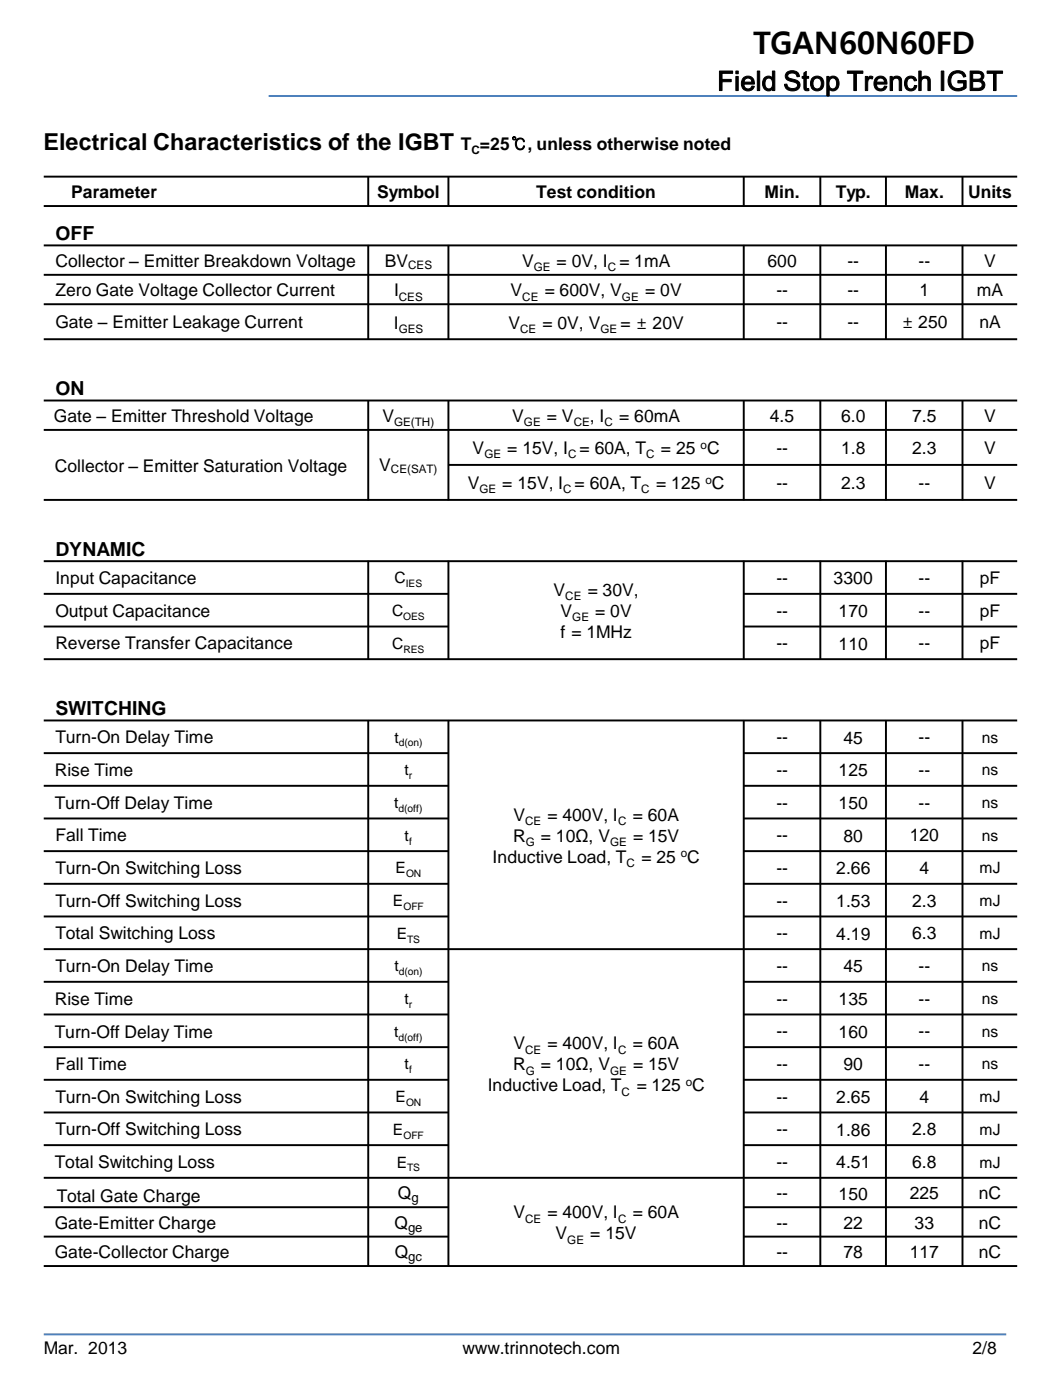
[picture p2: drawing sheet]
<svg xmlns="http://www.w3.org/2000/svg" width="190mm" height="254mm" viewBox="0 0 190 254" stroke-linecap="round" stroke-linejoin="round" font-family="sans-serif">
<defs><g id="words">
<text font-size="5.6" x="136.7" y="9.8">TGAN60N60FD</text>
<text font-size="5" x="130.1" y="16.4">Field Stop Trench IGBT</text>
<text font-size="4.2" x="7.9" y="27.2">Electrical Characteristics of the IGBT</text>
<g font-size="3.5">
<text x="10" y="43.6">OFF</text>
<text x="10" y="71.7">ON</text>
<text x="10" y="100.9">DYNAMIC</text>
<text x="10" y="129.8">SWITCHING</text>
</g>
<g font-size="3.2">
<text x="83.6" y="27.2">T =25℃, unless otherwise noted</text>
<text x="12.9" y="35.9">Parameter</text>
<text x="68.4" y="35.9">Symbol</text>
<text x="97.3" y="35.9">Test condition</text>
<text x="138.7" y="35.9">Min.</text>
<text x="151.6" y="35.9">Typ.</text>
<text x="164.2" y="35.9">Max.</text>
<text x="175.6" y="35.9">Units</text>
<text x="10" y="53.7">Zero Gate Voltage Collector Current</text>
<text x="10.1" y="48.4">Collector – Emitter Breakdown Voltage</text>
<text x="69.8" y="48.4">BV</text>
<text x="71.5" y="53.8">I</text>
<text x="92.6" y="53.8">V</text>
<text x="94.7" y="48.4">V</text>
<text x="98.8" y="53.8">= 600V, V</text>
<text x="101" y="48.4">= 0V, I = 1mA</text>
<text x="117" y="53.8">= 0V</text>
<text x="139.3" y="48.4">600</text>
<text x="140.9" y="53.7">--</text>
<text x="153.7" y="48.4">--</text>
<text x="153.7" y="53.7">--</text>
<text x="166.7" y="48.4">--</text>
<text x="166.8" y="53.7">1</text>
<text x="177.2" y="53.7">mA</text>
<text x="178.6" y="48.4">V</text>
<text x="10" y="59.5">Gate – Emitter Leakage Current</text>
<text x="71.4" y="59.6">I</text>
<text x="92.3" y="59.6">V</text>
<text x="98.4" y="59.6">= 0V, V</text>
<text x="112.5" y="59.6">= ± 20V</text>
<text x="140.9" y="59.5">--</text>
<text x="153.7" y="59.5">--</text>
<text x="163.5" y="59.6">± 250</text>
<text x="177.7" y="59.6">nA</text>
<text x="9.8" y="76.6">Gate – Emitter Threshold Voltage</text>
<text x="69.4" y="76.6">V</text>
<text x="92.9" y="76.6">V</text>
<text x="99.2" y="76.6">= V</text>
<text x="107" y="76.6">, I</text>
<text x="112.3" y="76.6">= 60mA</text>
<text x="139.7" y="76.5">4.5</text>
<text x="152.6" y="76.5">6.0</text>
<text x="165.5" y="76.5">7.5</text>
<text x="178.6" y="76.5">V</text>
<text x="85.7" y="82.4">V</text>
<text x="92" y="82.4">= 15V, I = 60A, T</text>
<text x="119.9" y="82.4">= 25 C</text>
<text x="140.9" y="82.3">--</text>
<text x="152.6" y="82.3">1.8</text>
<text x="165.5" y="82.3">2.3</text>
<text x="178.6" y="82.3">V</text>
<text x="9.9" y="85.6">Collector – Emitter Saturation Voltage</text>
<text x="68.8" y="85.5">V</text>
<text x="84.9" y="88.7">V</text>
<text x="91.1" y="88.7">= 15V, I = 60A, T</text>
<text x="119" y="88.7">= 125 C</text>
<text x="140.9" y="88.7">--</text>
<text x="152.6" y="88.7">2.3</text>
<text x="166.7" y="88.7">--</text>
<text x="178.6" y="88.7">V</text>
<text x="10" y="106">Input Capacitance</text>
<text x="140.9" y="106">--</text>
<text x="151.2" y="106">3300</text>
<text x="166.7" y="106">--</text>
<text x="177.8" y="106">pF</text>
<text x="10" y="111.9">Output Capacitance</text>
<text x="100.4" y="108.2">V</text>
<text x="101.7" y="112">V</text>
<text x="106.6" y="108.2">= 30V,</text>
<text x="108" y="112">= 0V</text>
<text x="140.9" y="111.9">--</text>
<text x="152.1" y="112">170</text>
<text x="166.7" y="111.9">--</text>
<text x="177.8" y="111.9">pF</text>
<text x="10" y="117.8">Reverse Transfer Capacitance</text>
<text x="101.7" y="115.8">f = 1MHz</text>
<text x="140.9" y="117.8">--</text>
<text x="152.1" y="117.9">110</text>
<text x="166.7" y="117.8">--</text>
<text x="177.8" y="117.8">pF</text>
<text x="10" y="134.9">Turn-On Delay Time</text>
<text x="140.9" y="134.9">--</text>
<text x="153" y="134.9">45</text>
<text x="166.7" y="134.9">--</text>
<text x="9.9" y="140.9">Rise Time</text>
<text x="140.9" y="140.8">--</text>
<text x="152.1" y="140.9">125</text>
<text x="166.7" y="140.8">--</text>
<text x="9.9" y="146.8">Turn-Off Delay Time</text>
<text x="93.2" y="148.9">V</text>
<text x="99.3" y="148.9">= 400V, I</text>
<text x="114.8" y="148.9">= 60A</text>
<text x="140.9" y="146.7">--</text>
<text x="152.1" y="146.8">150</text>
<text x="166.7" y="146.7">--</text>
<text x="10" y="152.6">Fall Time</text>
<text x="93.1" y="152.7">R</text>
<text x="98.1" y="152.7">= 10Ω, V</text>
<text x="114.9" y="152.7">= 15V</text>
<text x="140.9" y="152.6">--</text>
<text x="153" y="152.7">80</text>
<text x="165.1" y="152.6">120</text>
<text x="10" y="158.6">Turn-On Switching Loss</text>
<text x="89.4" y="156.5">Inductive Load, T</text>
<text x="116.4" y="156.5">= 25 C</text>
<text x="140.9" y="158.6">--</text>
<text x="151.7" y="158.6">2.66</text>
<text x="166.8" y="158.6">4</text>
<text x="10" y="164.5">Turn-Off Switching Loss</text>
<text x="140.9" y="164.5">--</text>
<text x="151.7" y="164.6">1.53</text>
<text x="165.5" y="164.5">2.3</text>
<text x="10" y="170.4">Total Switching Loss</text>
<text x="140.9" y="170.4">--</text>
<text x="151.7" y="170.5">4.19</text>
<text x="165.5" y="170.4">6.3</text>
<text x="10" y="176.4">Turn-On Delay Time</text>
<text x="140.9" y="176.4">--</text>
<text x="153" y="176.4">45</text>
<text x="166.7" y="176.4">--</text>
<text x="9.9" y="182.4">Rise Time</text>
<text x="140.9" y="182.3">--</text>
<text x="152.1" y="182.4">135</text>
<text x="166.7" y="182.3">--</text>
<text x="9.9" y="188.3">Turn-Off Delay Time</text>
<text x="93.2" y="190.4">V</text>
<text x="99.3" y="190.4">= 400V, I</text>
<text x="114.8" y="190.4">= 60A</text>
<text x="140.9" y="188.2">--</text>
<text x="152.1" y="188.3">160</text>
<text x="166.7" y="188.2">--</text>
<text x="10" y="194.1">Fall Time</text>
<text x="93.1" y="194.2">R</text>
<text x="98.1" y="194.2">= 10Ω, V</text>
<text x="114.9" y="194.2">= 15V</text>
<text x="140.9" y="194.1">--</text>
<text x="153" y="194.2">90</text>
<text x="166.7" y="194.1">--</text>
<text x="10" y="200.1">Turn-On Switching Loss</text>
<text x="88.5" y="198">Inductive Load, T</text>
<text x="115.5" y="198">= 125 C</text>
<text x="140.9" y="200.1">--</text>
<text x="151.7" y="200.1">2.65</text>
<text x="166.8" y="200.1">4</text>
<text x="10" y="206">Turn-Off Switching Loss</text>
<text x="140.9" y="206">--</text>
<text x="151.7" y="206.1">1.86</text>
<text x="165.5" y="206">2.8</text>
<text x="9.9" y="211.9">Total Switching Loss</text>
<text x="140.9" y="211.9">--</text>
<text x="151.7" y="212">4.51</text>
<text x="165.5" y="211.9">6.8</text>
<text x="10.3" y="218.1">Total Gate Charge</text>
<text x="72.2" y="217.6">Q</text>
<text x="93.2" y="221.1">V</text>
<text x="99.3" y="221.1">= 400V, I</text>
<text x="114.8" y="221.1">= 60A</text>
<text x="140.9" y="217.6">--</text>
<text x="152.1" y="217.6">150</text>
<text x="165.1" y="217.6">225</text>
<text x="177.6" y="217.6">nC</text>
<text x="9.9" y="223">Gate-Emitter Charge</text>
<text x="71.6" y="222.9">Q</text>
<text x="100.8" y="224.9">V</text>
<text x="107.1" y="224.9">= 15V</text>
<text x="140.9" y="222.9">--</text>
<text x="153" y="223">22</text>
<text x="165.9" y="222.9">33</text>
<text x="177.6" y="222.9">nC</text>
<text x="9.9" y="228.3">Gate-Collector Charge</text>
<text x="71.6" y="228.2">Q</text>
<text x="140.9" y="228.2">--</text>
<text x="153" y="228.3">78</text>
<text x="165.1" y="228.2">117</text>
<text x="177.6" y="228.2">nC</text>
<text x="7.9" y="245.6">Mar. 2013</text>
<text x="83.9" y="245.6">www.trinnotech.com</text>
<text x="176.4" y="245.6">2/8</text>
</g>
<g font-size="2.8">
<text x="71.6" y="105.9">C</text>
<text x="71.1" y="111.8">C</text>
<text x="71.2" y="117.7">C</text>
<text x="71.5" y="134.8">t</text>
<text x="178.1" y="134.8">ns</text>
<text x="73.4" y="140.7">t</text>
<text x="178.1" y="140.7">ns</text>
<text x="71.5" y="146.6">t</text>
<text x="178.1" y="146.6">ns</text>
<text x="73.4" y="152.5">t</text>
<text x="178.1" y="152.5">ns</text>
<text x="71.8" y="158.5">E</text>
<text x="177.7" y="158.5">mJ</text>
<text x="71.3" y="164.4">E</text>
<text x="177.7" y="164.4">mJ</text>
<text x="72" y="170.3">E</text>
<text x="177.7" y="170.3">mJ</text>
<text x="71.5" y="176.3">t</text>
<text x="178.1" y="176.3">ns</text>
<text x="73.4" y="182.2">t</text>
<text x="178.1" y="182.2">ns</text>
<text x="71.5" y="188.1">t</text>
<text x="178.1" y="188.1">ns</text>
<text x="73.4" y="194">t</text>
<text x="178.1" y="194">ns</text>
<text x="71.8" y="200">E</text>
<text x="177.7" y="200">mJ</text>
<text x="71.3" y="205.9">E</text>
<text x="177.7" y="205.9">mJ</text>
<text x="72" y="211.8">E</text>
<text x="177.7" y="211.8">mJ</text>
</g>
<g font-size="2.4">
<text x="74.7" y="218.1">g</text>
<text x="74" y="223.4">ge</text>
<text x="74.1" y="228.8">gc</text>
</g>
<g font-size="2.1">
<text x="85.6" y="28">C</text>
<text x="74.1" y="48.7">CES</text>
<text x="96.8" y="49.2">GE</text>
<text x="110.3" y="49.2">C</text>
<text x="72.4" y="54.5">CES</text>
<text x="94.8" y="54.5">CE</text>
<text x="112.8" y="54.5">GE</text>
<text x="72.3" y="60.4">GES</text>
<text x="94.4" y="60.4">CE</text>
<text x="108.9" y="60.4">GE</text>
<text x="71.5" y="77.4">GE(TH)</text>
<text x="95.1" y="77.4">GE</text>
<text x="104.1" y="77.4">CE</text>
<text x="109.7" y="77.4">C</text>
<text x="87.9" y="83.1">GE</text>
<text x="103.1" y="83.1">C</text>
<text x="117.2" y="83.1">C</text>
<text x="127.1" y="81.4">o</text>
<text x="70.9" y="85.9">CE(SAT)</text>
<text x="87" y="89.5">GE</text>
<text x="102.2" y="89.5">C</text>
<text x="116.3" y="89.5">C</text>
<text x="128" y="87.7">o</text>
<text x="102.6" y="108.9">CE</text>
<text x="103.8" y="112.7">GE</text>
<text x="95.3" y="149.7">CE</text>
<text x="112.1" y="149.7">C</text>
<text x="95.4" y="153.5">G</text>
<text x="110.7" y="153.5">GE</text>
<text x="123.5" y="155.6">o</text>
<text x="113.6" y="157.3">C</text>
<text x="95.3" y="191.2">CE</text>
<text x="112.1" y="191.2">C</text>
<text x="95.4" y="195">G</text>
<text x="110.7" y="195">GE</text>
<text x="124.4" y="197.1">o</text>
<text x="112.8" y="198.8">C</text>
<text x="95.3" y="221.8">CE</text>
<text x="112.1" y="221.8">C</text>
<text x="102.9" y="225.6">GE</text>
</g>
<g font-size="1.9">
<text x="73.6" y="106.5">IES</text>
<text x="73.2" y="112.5">OES</text>
<text x="73.2" y="118.4">RES</text>
<text x="72.3" y="135.4">d(on)</text>
<text x="74.2" y="141.4">r</text>
<text x="72.3" y="147.3">d(off)</text>
<text x="74.2" y="153.2">f</text>
<text x="73.7" y="159.1">ON</text>
<text x="73.2" y="165.1">OFF</text>
<text x="73.9" y="171">TS</text>
<text x="72.3" y="176.9">d(on)</text>
<text x="74.2" y="182.9">r</text>
<text x="72.3" y="188.8">d(off)</text>
<text x="74.2" y="194.7">f</text>
<text x="73.7" y="200.6">ON</text>
<text x="73.2" y="206.6">OFF</text>
<text x="73.9" y="212.5">TS</text>
</g>
</g></defs>
<path d="M48.7 17.4h135.8M7.9 242.1h174.7" fill="none" stroke="#4a7ebb" stroke-width=".35"/>
<g fill="none" stroke="#000" stroke-width=".35">
<path d="M7.9 37.4h176.6M7.9 32h176.6M66.8 32v5.5M81.4 32v5.5M134.9 32v5.5M148.8 32v5.5M160.7 32v5.5M174.6 32v5.5M7.9 44.5h176.6M7.9 49.9h176.6M7.9 55.2h176.6M66.8 44.4v17.2"/>
<path d="M81.4 44.4v17.2M134.9 44.4v17.2M148.8 44.4v17.2M160.7 44.4v17.2M174.6 44.4v17.2M7.9 61.5h176.6M7.9 72.7h176.6M7.9 78h176.6M66.8 72.6v18.2M81.4 72.6v18.2M134.9 72.6v18.2M148.8 72.6v18.2"/>
<path d="M160.7 72.6v18.2M174.6 72.6v18.2M7.9 90.7h176.6M81.3 84.3h103.2M7.9 101.8h176.6M7.9 107.7h73.5M7.9 113.7h73.5M7.9 119.6h176.6M66.8 101.7v18M81.4 101.7v18M134.8 107.7h49.7M134.8 113.7h49.7"/>
<path d="M134.9 101.7v18M148.8 101.7v18M160.7 101.7v18M174.6 101.7v18M7.9 130.7h176.6M7.9 136.6h73.5M66.8 130.6v99.2M81.4 130.6v99.2M134.8 136.6h49.7M134.9 130.6v99.2M148.8 130.6v99.2M160.7 130.6v99.2"/>
<path d="M174.6 130.6v99.2M7.9 142.6h73.5M7.9 148.5h73.5M7.9 154.4h73.5M134.8 142.6h49.7M134.8 148.5h49.7M134.8 154.4h49.7M7.9 160.3h73.5M7.9 166.3h73.5M7.9 172.2h176.6M7.9 178.1h73.5M134.8 160.3h49.7"/>
<path d="M134.8 166.3h49.7M134.8 178.1h49.7M7.9 184.1h73.5M7.9 190h73.5M7.9 195.9h73.5M134.8 184.1h49.7M134.8 190h49.7M134.8 195.9h49.7M7.9 201.8h73.5M7.9 207.8h73.5M7.9 213.7h176.6M7.9 219h73.5"/>
<path d="M134.8 201.8h49.7M134.8 207.8h49.7M134.8 219h49.7M7.9 224.4h73.5M7.9 229.7h176.6M134.8 224.4h49.7"/>
</g>
<use href="#words"/>
</svg>
